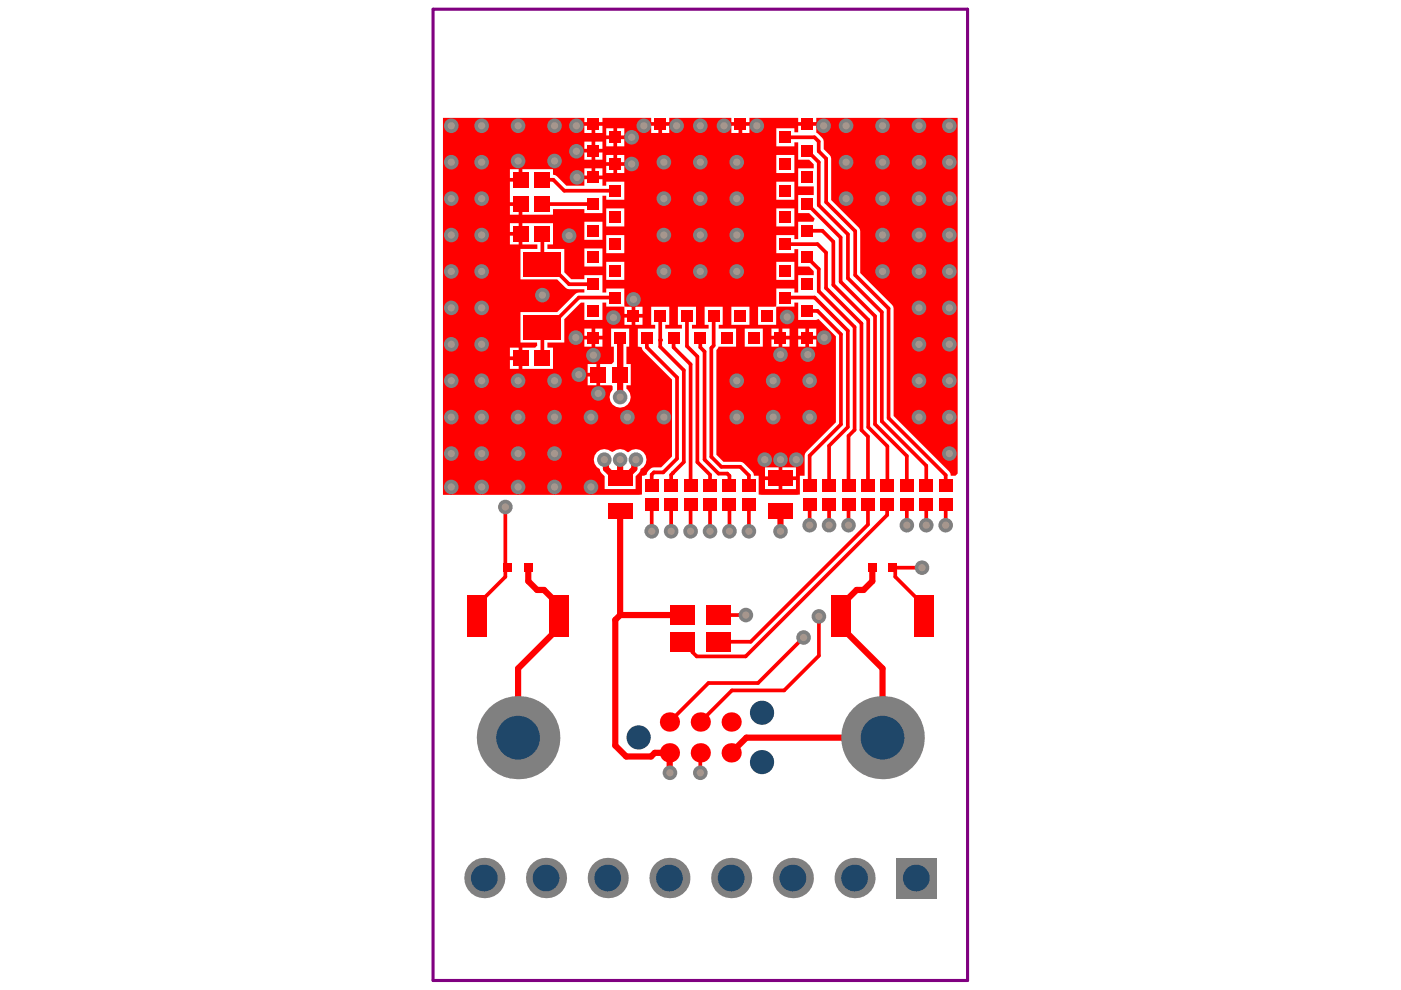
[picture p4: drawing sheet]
<svg xmlns="http://www.w3.org/2000/svg" width="297mm" height="210mm" viewBox="0 0 297 210" stroke-linecap="round" stroke-linejoin="round" font-family="sans-serif">
<path d="M93.9 25h30v.9h3.8v-.9h10.4v.9h3.8v-.9h13.2v.9h3.8v-.9h10.3v.9h3.9v-.9h29.9v75.4l-.4 .5h-1l-.3-.9-11.8-11.8-.1-23.2-7-7.1-.1-9.3-6.1-6.2v-8.8l-.3-.7-1.3-1.3v-1.6a2.84 2.84 0 0 0-1.5-1.9v-1.4h-3.9v1.3h-.8v-.8h-3.8v3.8h3.8v-.8h.8v3.7h2.4l.9 .9v.9h-3.3v3.8h3.3v1.9h-3.3v3.8h2.4l1.1 1.2-.2 .6h-3.3v3.7h-.8v-.9h-3.8v3.9h3.8v-.9h.8v3.7h2.4l.9 1v.8h-3.3v3.7h-.8v-.8h-3.8v3.8h-3.9v3.9h3.9v-3.9h3.8v-.8h.8v3.6h3.9l.4-.2 3.7 3.7v18.2l-6.5 6.7-.1 4.7h-1v4h-8.7v-4h-1.1l-.3-.9-2.1-2-4-.1-1.5-1.5v-22.2l.4-.7h3.8v-3.8h-3.7v-.8h.8v-3.9h-3.8v3.9h.8v.8h-3.5v-.8h.9v-3.9h-3.9v3.9h.9v.8h-3.6v-.8h.9v-3.9h-3.8v3.9h.8v.8h-3.7v3.8l.9 .1 .3 .8 6.1 6.1v16.3l-2.3 2.3h-1.6a1.88 1.88 0 0 0-1.5 1.5l-.5 .3h-.5v4h-.6h-41.6zM157.4 26.7v1.5h1.5v-1.5zM155.1 26.7v1.5h1.5v-1.5zM140.4 26.7v1.5h1.5v-1.5zM138.1 26.7v1.5h1.5v-1.5zM126.2 26.7v1.5h1.5v-1.5zM123.9 26.7v1.5h1.5v-1.5zM130.8 27.2v1.5h1.6v-1.5zM128.5 27.2v1.5h1.6v-1.5zM130.8 29.5v1.5h1.6v-1.5zM128.5 29.5v1.5h1.6v-1.5zM126.2 30v1.6h1.5v-1.6zM123.9 30v1.6h1.5v-1.6zM126.2 32.3v1.6h1.5v-1.6zM123.9 32.3v1.6h1.5v-1.6zM130.8 32.9v1.5h1.6v-1.5zM128.5 32.9v1.5h1.6v-1.5zM164.6 32.9v3.8h3.8v-3.8zM130.8 35.2v1.5h1.6v-1.5zM128.5 35.2v1.5h1.6v-1.5zM126.2 35.7v1.5h1.5v-1.5zM123.9 35.7v1.5h1.5v-1.5zM108.1 35.9v1.8h1.9v-1.8zM164.6 38.5v3.9h3.8v-3.9zM108.1 38.5v4.4h2.3v.4h.4v2.2h6.4v-1.2h6.7v.9h3.8v-3.7h.8v.9h3.9v-3.9h-3.9v.9h-.8v-1.4h-3.8v1.4h-3.8l-2-2-.9-.3v-1.2h-6.4v2.2h-.4v.4zM108.1 43.7v1.8h1.9v-1.8zM164.6 44.2v3.8h3.8v-3.8zM128.5 44.2v3.8h3.9v-3.8zM108.1 47.3v1.9h1.9v-1.9zM123.9 47v3.8h3.8v-3.8zM108.1 50v1.8h1.9v-1.8zM128.5 49.8v3.9h3.9v-3.9zM123.9 52.7v3.8h3.8v-3.8zM128.5 55.5v3.8h3.9v-3.8zM164.6 55.5v3.8h3.8v-3.8zM134.7 65v1.6h1.5v-1.6zM110.8 47.3v4.5h3.1v1h-3.5v6.4h7.7l2.2 2 3.6 .1v.7h-1.2l-.7 .3-3.9 3.9h-7.7v6.4h3.5v.7l-.4 .4h-2.7v4.5h6.4v-4.5h-1.1v-1.1h3.5v-4.9l3.6-3.5h.7v3.6h3.8v-3.6h.8v.8h3.9v1.6h1.5v-1.6h-1.5v-3.8h-3.9v.8h-.8v-3.7h-3.8v.9h-2.8l-1.5-1.5v-4.9h-3.5v-1h1.1v-4.5zM155.1 65v3.9h3.8v-3.9zM134.7 67.3v1.6h1.5v-1.6zM132.4 67.3v1.6h1.5v-1.6zM171.5 69.7v1.5h1.6v-1.5zM169.2 69.7v1.5h1.6v-1.5zM165.9 69.7v1.5h1.5v-1.5zM126.2 69.7v1.5h1.5v-1.5zM163.6 69.7v1.5h1.5v-1.5zM123.9 69.7v1.5h1.5v-1.5zM171.5 72v1.5h1.6v-1.5zM169.2 72v1.5h1.6v-1.5zM165.9 72v1.5h1.5v-1.5zM163.6 72v1.5h1.5v-1.5zM157.9 69.7v3.8h3.8v-3.8zM126.2 72v1.5h1.5v-1.5zM123.9 72v1.5h1.5v-1.5zM108.1 73.7v1.9h1.9v-1.9zM129.6 69.7v3.8h.5v3.2l-.4 .5h-2.5v4.5h2.5l.2 .2v.7a2.23 2.23 0 0 0 0 3.2 2.23 2.23 0 0 0 3.2-.1 2.23 2.23 0 0 0-.3-3.3v-.7h.9v-4.5h-.9v-3.7h.6v-3.8zM108.1 76.4v1.8h1.9v-1.8zM124.6 77.2v1.8h1.9v-1.8zM124.6 79.8v1.9h1.9v-1.9zM126.5 95.9a2.22 2.22 0 0 0 .7 3.5l.3 .9 .7 .7v2.7h6.6v-2.7l.6-.7 .4-.9a2.23 2.23 0 0 0 .8-3.3 2.23 2.23 0 0 0-3.4-.2h-.1a2.41 2.41 0 0 0-3.3-.1 2.55 2.55 0 0 0-3.3 .1zM165.9 99.1v1.9h2.9v-1.9zM162.2 99.1v1.9h2.9v-1.9zM165.9 101.8v1.9h2.9v-1.9zM162.2 101.8v1.9h2.9v-1.9z" fill="#f00"/>
<path d="M131.5 130.4l-1 1v26.7l2.3 2.3" fill="none" stroke="#f00" stroke-width="1.3"/>
<path d="M152.3 130.4h5.8" fill="none" stroke="#f00" stroke-width=".79"/>
<circle cx="158.1" cy="130.4" r=".39" fill="#f00"/>
<path d="M184 111.2l-24.8 24.9h-6.9M144.6 136.1h.5l1.7 1.6v.6l.9 .9h10.4M160.7 144.8h-10.5l-8.3 8.3M166.3 146.4h-11.1l-6.7 6.7" fill="none" stroke="#f00" stroke-width=".79"/>
<circle cx="144.6" cy="130.4" r=".66" fill="#f00"/>
<path d="M131.5 108.4v22h13.1" fill="none" stroke="#f00" stroke-width="1.3"/>
<path d="M107.1 107.5v12.3" fill="none" stroke="#f00" stroke-width=".79"/>
<circle cx="195.5" cy="120.4" r=".39" fill="#f00"/>
<path d="M171.7 107v4.4M175.8 107v4.4M179.9 107v4.4M192.3 107v4.4M196.4 107v4.4M200.5 107h.1M200.5 107v4.4M189.3 120.4h6.2" fill="none" stroke="#f00" stroke-width=".79"/>
<path d="M131.5 71.6v12.6" fill="none" stroke="#f00" stroke-width="1.3"/>
<circle cx="131.5" cy="84.2" r=".66" fill="#f00"/>
<path d="M128.1 97.5l.4 .3v1.6l2 2h2l2-2v-1.6l.3-.3M131.5 97.5v3.9" fill="none" stroke="#f00" stroke-width="1.3"/>
<path d="M150.5 107v5.6" fill="none" stroke="#f00" stroke-width=".79"/>
<circle cx="150.5" cy="112.6" r=".39" fill="#f00"/>
<path d="M165.5 108.4v4.2M112 120.4v2.8l1.9 1.9h1.4l3.3 3.2v4.7l-8.8 8.7v14.7M185 120.3l-.1 2.9-1.8 1.9h-1.5l-3.2 3.2v4.7l8.7 8.7v14.7h-28.9l-3.2 3.2M141.9 159.6l.1 4.2" fill="none" stroke="#f00" stroke-width="1.3"/>
<path d="M154.7 107v5.6M158.8 107v5.6M179.9 107h.1M184 107v4.2M188.1 107v2.2l-30 30M170.4 135.2l-9.7 9.6M173.6 130.7v8.3l-7.3 7.4M189.3 120.4h.1M148.5 159.6v4.2" fill="none" stroke="#f00" stroke-width=".79"/>
<circle cx="154.7" cy="112.6" r=".39" fill="#f00"/>
<path d="M138.2 107v5.6M142.3 107v5.6M146.4 107v5.6" fill="none" stroke="#f00" stroke-width=".79"/>
<circle cx="142.3" cy="107" r=".39" fill="#f00"/>
<path d="M171.1 54.6l2.5 2.4v4.8l7.6 7.5v21.8l-1.3 1.3v10.5M171.1 43.3l7.1 7v9.4l7.3 7.3v22.9l6.8 6.8v6.2M173.3 51.8l1.8 1.8v7.5l7.5 7.5v22.6l1.4 1.4v10.3M173.6 43.5l6.2 6.2v9.3l7.2 7.2v23.1l9.4 9.4v4.2M174.4 48.9l2.3 2.3v9.2l7.4 7.4v22.8l4 4v8.3M175.2 42.9l6.1 6.1v9.3l7.1 7.1v23.2l12.1 12.1v2.2M140 73.5l5 5v19.5l-2.7 2.7v2.2M140 67v5.1M172.7 63.1l7.1 7v20.5l-4 3.9v8.4M173.3 65.9l5 5v19.1l-6.6 6.6v6.3M143.5 80v17.2l-2.9 3h-2l-.4 .4v2.3M142.7 100.3h.1" fill="none" stroke="#f00" stroke-width=".79"/>
<circle cx="140" cy="72.1" r=".39" fill="#f00"/>
<path d="M137.1 71.6v2l6.4 6.4M140 72.1v1.4M142.8 71.6v2l3.6 3.6v25.7M145.6 67v6.4l2.3 2.2v22.4l2.6 2.7M148.5 71.6v2l.9 .9v23l2.9 2.9M151.3 73.3l-.5 .5v23.1l2.1 2.1" fill="none" stroke="#f00" stroke-width=".79"/>
<circle cx="148.5" cy="71.6" r=".39" fill="#f00"/>
<g fill="none" stroke="#f00" stroke-width=".79">
<path d="M115 38.1h2.3l2.3 2.3h10.9M166.5 29.1h6.2l.9 .9v2.1l1.6 1.5v9.3M171.1 31.9l2.5 2.5v9.1M115 43.3h10.8M166.5 51.8h6.8M171.1 48.9h3.3M151.3 67v6.3M166.5 63.1h6.2M171.1 65.9h2.2M152.9 99h4.1l1.8 1.8v2.1M107.1 119.8l.6 .6M150.5 100.7v2.2"/>
<path d="M152.3 100.4h1.9l.5 .5v2M189.3 120.4h.1M189.8 120.9v1.4l4.4 4.4v2.3l1.7 1.7"/>
</g>
<circle cx="115" cy="43.3" r=".39" fill="#f00"/>
<path d="M116.4 56l4.3 4.3h5.1M122.7 63.1l-6.3 6.3" fill="none" stroke="#f00" stroke-width=".79"/>
<circle cx="130.5" cy="63.1" r=".39" fill="#f00"/>
<path d="M115 49.6v6.4M122.7 63.1h7.8M107.7 120.4l-.6 .5v1.4l-6 6v2.4M189.3 120.4l.5 .5" fill="none" stroke="#f00" stroke-width=".79"/>
<path d="M141.9 159.6h-3.1l-.8 .8h-5.2" fill="none" stroke="#f00" stroke-width="1.3"/>
<circle cx="115" cy="49.6" r=".39" fill="#f00"/>
<path d="M115 56h1.4M115 69.4v6.6" fill="none" stroke="#f00" stroke-width=".79"/>
<circle cx="115" cy="76" r=".39" fill="#f00"/>
<path d="M115 69.4h1.4" fill="none" stroke="#f00" stroke-width=".79"/>
<circle cx="158.1" cy="130.4" r="1.55" fill="#808080"/>
<circle cx="158.1" cy="130.4" r=".77" fill="#a6968d"/>
<circle cx="107.1" cy="107.5" r="1.55" fill="#808080"/>
<circle cx="107.1" cy="107.5" r=".77" fill="#a6968d"/>
<circle cx="195.5" cy="120.4" r="1.55" fill="#808080"/>
<circle cx="195.5" cy="120.4" r=".77" fill="#a6968d"/>
<circle cx="171.7" cy="111.4" r="1.55" fill="#808080"/>
<circle cx="171.7" cy="111.4" r=".77" fill="#a6968d"/>
<circle cx="200.5" cy="111.4" r="1.55" fill="#808080"/>
<circle cx="200.5" cy="111.4" r=".77" fill="#a6968d"/>
<circle cx="196.4" cy="111.4" r="1.55" fill="#808080"/>
<circle cx="196.4" cy="111.4" r=".77" fill="#a6968d"/>
<circle cx="192.3" cy="111.4" r="1.55" fill="#808080"/>
<circle cx="192.3" cy="111.4" r=".77" fill="#a6968d"/>
<circle cx="175.8" cy="111.4" r="1.55" fill="#808080"/>
<circle cx="175.8" cy="111.4" r=".77" fill="#a6968d"/>
<circle cx="179.9" cy="111.4" r="1.55" fill="#808080"/>
<circle cx="179.9" cy="111.4" r=".77" fill="#a6968d"/>
<circle cx="126.8" cy="83.4" r="1.55" fill="#808080"/>
<circle cx="126.8" cy="83.4" r=".77" fill="#a6968d"/>
<circle cx="122.7" cy="79.4" r="1.55" fill="#808080"/>
<circle cx="122.7" cy="79.4" r=".77" fill="#a6968d"/>
<circle cx="131.5" cy="84.2" r="1.55" fill="#808080"/>
<circle cx="131.5" cy="84.2" r=".77" fill="#a6968d"/>
<circle cx="125.8" cy="75.3" r="1.55" fill="#808080"/>
<circle cx="125.8" cy="75.3" r=".77" fill="#a6968d"/>
<circle cx="117.6" cy="34.1" r="1.55" fill="#808080"/>
<circle cx="117.6" cy="34.1" r=".77" fill="#a6968d"/>
<circle cx="109.8" cy="34.1" r="1.55" fill="#808080"/>
<circle cx="109.8" cy="34.1" r=".77" fill="#a6968d"/>
<circle cx="134.3" cy="63.5" r="1.55" fill="#808080"/>
<circle cx="134.3" cy="63.5" r=".77" fill="#a6968d"/>
<circle cx="201.3" cy="96.2" r="1.55" fill="#808080"/>
<circle cx="201.3" cy="96.2" r=".77" fill="#a6968d"/>
<circle cx="201.3" cy="88.4" r="1.55" fill="#808080"/>
<circle cx="201.3" cy="88.4" r=".77" fill="#a6968d"/>
<circle cx="201.3" cy="80.7" r="1.55" fill="#808080"/>
<circle cx="201.3" cy="80.7" r=".77" fill="#a6968d"/>
<circle cx="201.3" cy="73" r="1.55" fill="#808080"/>
<circle cx="201.3" cy="73" r=".77" fill="#a6968d"/>
<circle cx="201.3" cy="65.3" r="1.55" fill="#808080"/>
<circle cx="201.3" cy="65.3" r=".77" fill="#a6968d"/>
<circle cx="201.3" cy="57.6" r="1.55" fill="#808080"/>
<circle cx="201.3" cy="57.6" r=".77" fill="#a6968d"/>
<circle cx="201.3" cy="49.8" r="1.55" fill="#808080"/>
<circle cx="201.3" cy="49.8" r=".77" fill="#a6968d"/>
<circle cx="201.3" cy="42.1" r="1.55" fill="#808080"/>
<circle cx="201.3" cy="42.1" r=".77" fill="#a6968d"/>
<circle cx="201.3" cy="34.4" r="1.55" fill="#808080"/>
<circle cx="201.3" cy="34.4" r=".77" fill="#a6968d"/>
<circle cx="201.3" cy="26.7" r="1.55" fill="#808080"/>
<circle cx="201.3" cy="26.7" r=".77" fill="#a6968d"/>
<circle cx="120.7" cy="50" r="1.55" fill="#808080"/>
<circle cx="120.7" cy="50" r=".77" fill="#a6968d"/>
<circle cx="115" cy="62.6" r="1.55" fill="#808080"/>
<circle cx="115" cy="62.6" r=".77" fill="#a6968d"/>
<circle cx="117.6" cy="96.2" r="1.55" fill="#808080"/>
<circle cx="117.6" cy="96.2" r=".77" fill="#a6968d"/>
<circle cx="109.8" cy="96.2" r="1.55" fill="#808080"/>
<circle cx="109.8" cy="96.2" r=".77" fill="#a6968d"/>
<circle cx="102.1" cy="96.2" r="1.55" fill="#808080"/>
<circle cx="102.1" cy="96.2" r=".77" fill="#a6968d"/>
<circle cx="125.3" cy="103.2" r="1.55" fill="#808080"/>
<circle cx="125.3" cy="103.2" r=".77" fill="#a6968d"/>
<circle cx="117.6" cy="103.2" r="1.55" fill="#808080"/>
<circle cx="117.6" cy="103.2" r=".77" fill="#a6968d"/>
<circle cx="109.8" cy="103.2" r="1.55" fill="#808080"/>
<circle cx="109.8" cy="103.2" r=".77" fill="#a6968d"/>
<circle cx="102.1" cy="103.2" r="1.55" fill="#808080"/>
<circle cx="102.1" cy="103.2" r=".77" fill="#a6968d"/>
<circle cx="95.7" cy="103.2" r="1.55" fill="#808080"/>
<circle cx="95.7" cy="103.2" r=".77" fill="#a6968d"/>
<circle cx="95.7" cy="96.2" r="1.55" fill="#808080"/>
<circle cx="95.7" cy="96.2" r=".77" fill="#a6968d"/>
<circle cx="95.7" cy="88.4" r="1.55" fill="#808080"/>
<circle cx="95.7" cy="88.4" r=".77" fill="#a6968d"/>
<circle cx="95.7" cy="80.7" r="1.55" fill="#808080"/>
<circle cx="95.7" cy="80.7" r=".77" fill="#a6968d"/>
<circle cx="95.7" cy="73" r="1.55" fill="#808080"/>
<circle cx="95.7" cy="73" r=".77" fill="#a6968d"/>
<circle cx="95.7" cy="65.3" r="1.55" fill="#808080"/>
<circle cx="95.7" cy="65.3" r=".77" fill="#a6968d"/>
<circle cx="95.7" cy="57.6" r="1.55" fill="#808080"/>
<circle cx="95.7" cy="57.6" r=".77" fill="#a6968d"/>
<circle cx="95.7" cy="42.1" r="1.55" fill="#808080"/>
<circle cx="95.7" cy="42.1" r=".77" fill="#a6968d"/>
<circle cx="95.7" cy="49.8" r="1.55" fill="#808080"/>
<circle cx="95.7" cy="49.8" r=".77" fill="#a6968d"/>
<circle cx="95.7" cy="34.4" r="1.55" fill="#808080"/>
<circle cx="95.7" cy="34.4" r=".77" fill="#a6968d"/>
<circle cx="95.7" cy="26.7" r="1.55" fill="#808080"/>
<circle cx="95.7" cy="26.7" r=".77" fill="#a6968d"/>
<circle cx="194.8" cy="26.7" r="1.55" fill="#808080"/>
<circle cx="194.8" cy="26.7" r=".77" fill="#a6968d"/>
<circle cx="194.8" cy="34.4" r="1.55" fill="#808080"/>
<circle cx="194.8" cy="34.4" r=".77" fill="#a6968d"/>
<circle cx="194.8" cy="42.1" r="1.55" fill="#808080"/>
<circle cx="194.8" cy="42.1" r=".77" fill="#a6968d"/>
<circle cx="194.8" cy="49.8" r="1.55" fill="#808080"/>
<circle cx="194.8" cy="49.8" r=".77" fill="#a6968d"/>
<circle cx="194.8" cy="57.6" r="1.55" fill="#808080"/>
<circle cx="194.8" cy="57.6" r=".77" fill="#a6968d"/>
<circle cx="194.8" cy="65.3" r="1.55" fill="#808080"/>
<circle cx="194.8" cy="65.3" r=".77" fill="#a6968d"/>
<circle cx="194.8" cy="73" r="1.55" fill="#808080"/>
<circle cx="194.8" cy="73" r=".77" fill="#a6968d"/>
<circle cx="194.8" cy="80.7" r="1.55" fill="#808080"/>
<circle cx="194.8" cy="80.7" r=".77" fill="#a6968d"/>
<circle cx="194.8" cy="88.4" r="1.55" fill="#808080"/>
<circle cx="194.8" cy="88.4" r=".77" fill="#a6968d"/>
<circle cx="187.1" cy="26.7" r="1.55" fill="#808080"/>
<circle cx="187.1" cy="26.7" r=".77" fill="#a6968d"/>
<circle cx="187.1" cy="34.4" r="1.55" fill="#808080"/>
<circle cx="187.1" cy="34.4" r=".77" fill="#a6968d"/>
<circle cx="187.1" cy="42.1" r="1.55" fill="#808080"/>
<circle cx="187.1" cy="42.1" r=".77" fill="#a6968d"/>
<circle cx="187.1" cy="49.8" r="1.55" fill="#808080"/>
<circle cx="187.1" cy="49.8" r=".77" fill="#a6968d"/>
<circle cx="187.1" cy="57.6" r="1.55" fill="#808080"/>
<circle cx="187.1" cy="57.6" r=".77" fill="#a6968d"/>
<circle cx="179.4" cy="26.7" r="1.55" fill="#808080"/>
<circle cx="179.4" cy="26.7" r=".77" fill="#a6968d"/>
<circle cx="179.4" cy="34.4" r="1.55" fill="#808080"/>
<circle cx="179.4" cy="34.4" r=".77" fill="#a6968d"/>
<circle cx="179.4" cy="42.1" r="1.55" fill="#808080"/>
<circle cx="179.4" cy="42.1" r=".77" fill="#a6968d"/>
<circle cx="171.7" cy="80.7" r="1.55" fill="#808080"/>
<circle cx="171.7" cy="80.7" r=".77" fill="#a6968d"/>
<circle cx="171.7" cy="88.4" r="1.55" fill="#808080"/>
<circle cx="171.7" cy="88.4" r=".77" fill="#a6968d"/>
<circle cx="163.9" cy="80.7" r="1.55" fill="#808080"/>
<circle cx="163.9" cy="80.7" r=".77" fill="#a6968d"/>
<circle cx="163.9" cy="88.4" r="1.55" fill="#808080"/>
<circle cx="163.9" cy="88.4" r=".77" fill="#a6968d"/>
<circle cx="156.2" cy="34.4" r="1.55" fill="#808080"/>
<circle cx="156.2" cy="34.4" r=".77" fill="#a6968d"/>
<circle cx="156.2" cy="42.1" r="1.55" fill="#808080"/>
<circle cx="156.2" cy="42.1" r=".77" fill="#a6968d"/>
<circle cx="156.2" cy="49.8" r="1.55" fill="#808080"/>
<circle cx="156.2" cy="49.8" r=".77" fill="#a6968d"/>
<circle cx="156.2" cy="57.6" r="1.55" fill="#808080"/>
<circle cx="156.2" cy="57.6" r=".77" fill="#a6968d"/>
<circle cx="156.2" cy="80.7" r="1.55" fill="#808080"/>
<circle cx="156.2" cy="80.7" r=".77" fill="#a6968d"/>
<circle cx="156.2" cy="88.4" r="1.55" fill="#808080"/>
<circle cx="156.2" cy="88.4" r=".77" fill="#a6968d"/>
<circle cx="148.5" cy="26.7" r="1.55" fill="#808080"/>
<circle cx="148.5" cy="26.7" r=".77" fill="#a6968d"/>
<circle cx="148.5" cy="34.4" r="1.55" fill="#808080"/>
<circle cx="148.5" cy="34.4" r=".77" fill="#a6968d"/>
<circle cx="148.5" cy="42.1" r="1.55" fill="#808080"/>
<circle cx="148.5" cy="42.1" r=".77" fill="#a6968d"/>
<circle cx="148.5" cy="49.8" r="1.55" fill="#808080"/>
<circle cx="148.5" cy="49.8" r=".77" fill="#a6968d"/>
<circle cx="148.5" cy="57.6" r="1.55" fill="#808080"/>
<circle cx="148.5" cy="57.6" r=".77" fill="#a6968d"/>
<circle cx="140.8" cy="34.4" r="1.55" fill="#808080"/>
<circle cx="140.8" cy="34.4" r=".77" fill="#a6968d"/>
<circle cx="140.8" cy="42.1" r="1.55" fill="#808080"/>
<circle cx="140.8" cy="42.1" r=".77" fill="#a6968d"/>
<circle cx="140.8" cy="49.8" r="1.55" fill="#808080"/>
<circle cx="140.8" cy="49.8" r=".77" fill="#a6968d"/>
<circle cx="140.8" cy="57.6" r="1.55" fill="#808080"/>
<circle cx="140.8" cy="57.6" r=".77" fill="#a6968d"/>
<circle cx="140.8" cy="88.4" r="1.55" fill="#808080"/>
<circle cx="140.8" cy="88.4" r=".77" fill="#a6968d"/>
<circle cx="133" cy="88.4" r="1.55" fill="#808080"/>
<circle cx="133" cy="88.4" r=".77" fill="#a6968d"/>
<circle cx="125.3" cy="88.4" r="1.55" fill="#808080"/>
<circle cx="125.3" cy="88.4" r=".77" fill="#a6968d"/>
<circle cx="117.6" cy="26.7" r="1.55" fill="#808080"/>
<circle cx="117.6" cy="26.7" r=".77" fill="#a6968d"/>
<circle cx="117.6" cy="80.7" r="1.55" fill="#808080"/>
<circle cx="117.6" cy="80.7" r=".77" fill="#a6968d"/>
<circle cx="117.6" cy="88.4" r="1.55" fill="#808080"/>
<circle cx="117.6" cy="88.4" r=".77" fill="#a6968d"/>
<circle cx="109.8" cy="26.7" r="1.55" fill="#808080"/>
<circle cx="109.8" cy="26.7" r=".77" fill="#a6968d"/>
<circle cx="109.8" cy="80.7" r="1.55" fill="#808080"/>
<circle cx="109.8" cy="80.7" r=".77" fill="#a6968d"/>
<circle cx="109.8" cy="88.4" r="1.55" fill="#808080"/>
<circle cx="109.8" cy="88.4" r=".77" fill="#a6968d"/>
<circle cx="102.1" cy="26.7" r="1.55" fill="#808080"/>
<circle cx="102.1" cy="26.7" r=".77" fill="#a6968d"/>
<circle cx="102.1" cy="34.4" r="1.55" fill="#808080"/>
<circle cx="102.1" cy="34.4" r=".77" fill="#a6968d"/>
<circle cx="102.1" cy="42.1" r="1.55" fill="#808080"/>
<circle cx="102.1" cy="42.1" r=".77" fill="#a6968d"/>
<circle cx="102.1" cy="49.8" r="1.55" fill="#808080"/>
<circle cx="102.1" cy="49.8" r=".77" fill="#a6968d"/>
<circle cx="102.1" cy="57.6" r="1.55" fill="#808080"/>
<circle cx="102.1" cy="57.6" r=".77" fill="#a6968d"/>
<circle cx="102.1" cy="65.3" r="1.55" fill="#808080"/>
<circle cx="102.1" cy="65.3" r=".77" fill="#a6968d"/>
<circle cx="102.1" cy="73" r="1.55" fill="#808080"/>
<circle cx="102.1" cy="73" r=".77" fill="#a6968d"/>
<circle cx="102.1" cy="80.7" r="1.55" fill="#808080"/>
<circle cx="102.1" cy="80.7" r=".77" fill="#a6968d"/>
<circle cx="102.1" cy="88.4" r="1.55" fill="#808080"/>
<circle cx="102.1" cy="88.4" r=".77" fill="#a6968d"/>
<circle cx="134.8" cy="97.5" r="1.55" fill="#808080"/>
<circle cx="134.8" cy="97.5" r=".77" fill="#a6968d"/>
<circle cx="128.1" cy="97.5" r="1.55" fill="#808080"/>
<circle cx="128.1" cy="97.5" r=".77" fill="#a6968d"/>
<circle cx="131.5" cy="97.5" r="1.55" fill="#808080"/>
<circle cx="131.5" cy="97.5" r=".77" fill="#a6968d"/>
<circle cx="158.8" cy="112.6" r="1.55" fill="#808080"/>
<circle cx="158.8" cy="112.6" r=".77" fill="#a6968d"/>
<circle cx="150.5" cy="112.6" r="1.55" fill="#808080"/>
<circle cx="150.5" cy="112.6" r=".77" fill="#a6968d"/>
<circle cx="142" cy="163.8" r="1.55" fill="#808080"/>
<circle cx="142" cy="163.8" r=".77" fill="#a6968d"/>
<circle cx="148.5" cy="163.8" r="1.55" fill="#808080"/>
<circle cx="148.5" cy="163.8" r=".77" fill="#a6968d"/>
<circle cx="165.5" cy="112.6" r="1.55" fill="#808080"/>
<circle cx="165.5" cy="112.6" r=".77" fill="#a6968d"/>
<circle cx="170.4" cy="135.2" r="1.55" fill="#808080"/>
<circle cx="170.4" cy="135.2" r=".77" fill="#a6968d"/>
<circle cx="173.6" cy="130.7" r="1.55" fill="#808080"/>
<circle cx="173.6" cy="130.7" r=".77" fill="#a6968d"/>
<circle cx="154.7" cy="112.6" r="1.55" fill="#808080"/>
<circle cx="154.7" cy="112.6" r=".77" fill="#a6968d"/>
<circle cx="146.4" cy="112.6" r="1.55" fill="#808080"/>
<circle cx="146.4" cy="112.6" r=".77" fill="#a6968d"/>
<circle cx="138.2" cy="112.6" r="1.55" fill="#808080"/>
<circle cx="138.2" cy="112.6" r=".77" fill="#a6968d"/>
<circle cx="142.3" cy="112.6" r="1.55" fill="#808080"/>
<circle cx="142.3" cy="112.6" r=".77" fill="#a6968d"/>
<circle cx="168.8" cy="97.5" r="1.55" fill="#808080"/>
<circle cx="168.8" cy="97.5" r=".77" fill="#a6968d"/>
<circle cx="162.1" cy="97.5" r="1.55" fill="#808080"/>
<circle cx="162.1" cy="97.5" r=".77" fill="#a6968d"/>
<circle cx="165.5" cy="97.5" r="1.55" fill="#808080"/>
<circle cx="165.5" cy="97.5" r=".77" fill="#a6968d"/>
<circle cx="174.7" cy="71.6" r="1.55" fill="#808080"/>
<circle cx="174.8" cy="71.6" r=".77" fill="#a6968d"/>
<circle cx="171.3" cy="75.2" r="1.55" fill="#808080"/>
<circle cx="171.3" cy="75.2" r=".77" fill="#a6968d"/>
<circle cx="165.5" cy="75.2" r="1.55" fill="#808080"/>
<circle cx="165.5" cy="75.2" r=".77" fill="#a6968d"/>
<circle cx="122.1" cy="71.6" r="1.55" fill="#808080"/>
<circle cx="122.1" cy="71.6" r=".77" fill="#a6968d"/>
<circle cx="166.9" cy="67.2" r="1.55" fill="#808080"/>
<circle cx="166.9" cy="67.2" r=".77" fill="#a6968d"/>
<circle cx="130.1" cy="67.3" r="1.55" fill="#808080"/>
<circle cx="130.1" cy="67.3" r=".77" fill="#a6968d"/>
<circle cx="122.3" cy="37.6" r="1.55" fill="#808080"/>
<circle cx="122.3" cy="37.6" r=".77" fill="#a6968d"/>
<circle cx="160.5" cy="26.7" r="1.55" fill="#808080"/>
<circle cx="160.5" cy="26.7" r=".77" fill="#a6968d"/>
<circle cx="153.5" cy="26.7" r="1.55" fill="#808080"/>
<circle cx="153.5" cy="26.7" r=".77" fill="#a6968d"/>
<circle cx="143.5" cy="26.7" r="1.55" fill="#808080"/>
<circle cx="143.5" cy="26.7" r=".77" fill="#a6968d"/>
<circle cx="136.5" cy="26.7" r="1.55" fill="#808080"/>
<circle cx="136.5" cy="26.7" r=".77" fill="#a6968d"/>
<circle cx="174.6" cy="26.7" r="1.55" fill="#808080"/>
<circle cx="174.6" cy="26.7" r=".77" fill="#a6968d"/>
<circle cx="133.9" cy="34.8" r="1.55" fill="#808080"/>
<circle cx="133.9" cy="34.8" r=".77" fill="#a6968d"/>
<circle cx="133.9" cy="29.1" r="1.55" fill="#808080"/>
<circle cx="133.9" cy="29.1" r=".77" fill="#a6968d"/>
<circle cx="122.2" cy="32.1" r="1.55" fill="#808080"/>
<circle cx="122.2" cy="32.1" r=".77" fill="#a6968d"/>
<circle cx="122.2" cy="26.7" r="1.55" fill="#808080"/>
<circle cx="122.2" cy="26.7" r=".77" fill="#a6968d"/>
<circle cx="128.9" cy="186.2" r="4.3" fill="#808080"/>
<circle cx="128.9" cy="186.2" r="2.83" fill="#1f4769"/>
<circle cx="115.8" cy="186.2" r="4.3" fill="#808080"/>
<circle cx="115.8" cy="186.2" r="2.83" fill="#1f4769"/>
<circle cx="109.8" cy="156.4" r="8.8" fill="#808080"/>
<circle cx="109.8" cy="156.4" r="4.6" fill="#1f4769"/>
<circle cx="102.7" cy="186.2" r="4.3" fill="#808080"/>
<circle cx="102.7" cy="186.2" r="2.83" fill="#1f4769"/>
<circle cx="141.9" cy="186.2" r="4.3" fill="#808080"/>
<circle cx="141.9" cy="186.2" r="2.83" fill="#1f4769"/>
<circle cx="168.1" cy="186.2" r="4.3" fill="#808080"/>
<circle cx="168.1" cy="186.2" r="2.83" fill="#1f4769"/>
<circle cx="161.6" cy="151.1" r="2.33" fill="#808080"/>
<circle cx="161.6" cy="151.1" r="2.56" fill="#1f4769"/>
<circle cx="155" cy="186.2" r="4.3" fill="#808080"/>
<circle cx="155" cy="186.2" r="2.83" fill="#1f4769"/>
<circle cx="181.2" cy="186.2" r="4.3" fill="#808080"/>
<circle cx="181.2" cy="186.2" r="2.83" fill="#1f4769"/>
<circle cx="161.6" cy="161.6" r="2.33" fill="#808080"/>
<circle cx="161.6" cy="161.6" r="2.56" fill="#1f4769"/>
<circle cx="135.4" cy="156.4" r="2.33" fill="#808080"/>
<circle cx="135.4" cy="156.4" r="2.56" fill="#1f4769"/>
<circle cx="187.1" cy="156.4" r="8.8" fill="#808080"/>
<circle cx="187.1" cy="156.4" r="4.6" fill="#1f4769"/>
<path d="M190 181.9h8.5v8.5h-8.5z" fill-rule="evenodd" fill="#808080"/>
<circle cx="194.3" cy="186.2" r="2.83" fill="#1f4769"/>
<g fill="#f00">
<path d="M142 134h5.2v4.1h-5.2z" fill-rule="evenodd"/>
<path d="M149.8 134h5.1v4.1h-5.1z" fill-rule="evenodd"/>
<path d="M149.8 128.3h5.1v4.2h-5.1z" fill-rule="evenodd"/>
<path d="M142 128.3h5.2v4.2h-5.2z" fill-rule="evenodd"/>
<path d="M125.2 77.8h3.2v3.2h-3.2z" fill-rule="evenodd"/>
<path d="M129.9 77.8h3.2v3.2h-3.2z" fill-rule="evenodd"/>
<path d="M140.9 105.6h2.8v2.7h-2.8z" fill-rule="evenodd"/>
<path d="M140.9 101.5h2.8v2.7h-2.8z" fill-rule="evenodd"/>
<path d="M128.9 106.8h5.2v3.3h-5.2z" fill-rule="evenodd"/>
<path d="M128.9 99.7h5.2v3.3h-5.2z" fill-rule="evenodd"/>
<path d="M199.1 105.6h2.8v2.7h-2.8z" fill-rule="evenodd"/>
<path d="M199.1 101.5h2.8v2.7h-2.8z" fill-rule="evenodd"/>
<path d="M195 105.6h2.8v2.7h-2.8z" fill-rule="evenodd"/>
<path d="M195 101.5h2.8v2.7h-2.8z" fill-rule="evenodd"/>
<path d="M190.8 105.6h2.9v2.7h-2.9z" fill-rule="evenodd"/>
<path d="M190.8 101.5h2.9v2.7h-2.9z" fill-rule="evenodd"/>
<path d="M111 66.8h8v5.2h-8z" fill-rule="evenodd"/>
<path d="M111 53.4h8v5.2h-8z" fill-rule="evenodd"/>
<path d="M165.2 27.8h2.6v2.6h-2.6z" fill-rule="evenodd"/>
<path d="M165.2 33.5h2.6v2.5h-2.6z" fill-rule="evenodd"/>
<path d="M165.2 39.2h2.6v2.5h-2.6z" fill-rule="evenodd"/>
<path d="M165.2 44.8h2.6v2.6h-2.6z" fill-rule="evenodd"/>
<path d="M165.2 50.5h2.6v2.5h-2.6z" fill-rule="evenodd"/>
<path d="M165.2 56.2h2.6v2.5h-2.6z" fill-rule="evenodd"/>
<path d="M165.2 61.8h2.6v2.5h-2.6z" fill-rule="evenodd"/>
<path d="M169.9 25h2.5v2.5h-2.5z" fill-rule="evenodd"/>
<path d="M169.9 30.7h2.5v2.5h-2.5z" fill-rule="evenodd"/>
<path d="M169.9 36.3h2.5v2.6h-2.5z" fill-rule="evenodd"/>
<path d="M169.9 42h2.5v2.5h-2.5z" fill-rule="evenodd"/>
<path d="M169.9 47.7h2.5v2.5h-2.5z" fill-rule="evenodd"/>
<path d="M169.9 53.3h2.5v2.6h-2.5z" fill-rule="evenodd"/>
<path d="M169.9 59h2.5v2.5h-2.5z" fill-rule="evenodd"/>
<path d="M169.9 64.7h2.5v2.5h-2.5z" fill-rule="evenodd"/>
<path d="M161.4 65.7h2.5v2.5h-2.5z" fill-rule="evenodd"/>
<path d="M155.7 65.7h2.5v2.5h-2.5z" fill-rule="evenodd"/>
<path d="M150.1 65.7h2.5v2.5h-2.5z" fill-rule="evenodd"/>
<path d="M144.4 65.7h2.5v2.5h-2.5z" fill-rule="evenodd"/>
<path d="M138.7 65.7h2.5v2.5h-2.5z" fill-rule="evenodd"/>
<path d="M133.1 65.7h2.5v2.5h-2.5z" fill-rule="evenodd"/>
<path d="M169.9 70.3h2.5v2.5h-2.5z" fill-rule="evenodd"/>
<path d="M164.2 70.3h2.5v2.5h-2.5z" fill-rule="evenodd"/>
<path d="M158.5 70.3h2.6v2.5h-2.6z" fill-rule="evenodd"/>
<path d="M152.9 70.3h2.5v2.5h-2.5z" fill-rule="evenodd"/>
<path d="M147.2 70.3h2.5v2.5h-2.5z" fill-rule="evenodd"/>
<path d="M141.6 70.3h2.5v2.5h-2.5z" fill-rule="evenodd"/>
<path d="M135.9 70.3h2.5v2.5h-2.5z" fill-rule="evenodd"/>
<path d="M130.2 70.3h2.5v2.5h-2.5z" fill-rule="evenodd"/>
<path d="M124.6 70.3h2.5v2.5h-2.5z" fill-rule="evenodd"/>
<path d="M124.6 25h2.5v2.5h-2.5z" fill-rule="evenodd"/>
<path d="M129.2 27.8h2.5v2.6h-2.5z" fill-rule="evenodd"/>
<path d="M124.6 30.7h2.5v2.5h-2.5z" fill-rule="evenodd"/>
<path d="M124.6 36.3h2.5v2.6h-2.5z" fill-rule="evenodd"/>
<path d="M124.6 42h2.5v2.5h-2.5z" fill-rule="evenodd"/>
<path d="M124.6 47.7h2.5v2.5h-2.5z" fill-rule="evenodd"/>
<path d="M124.6 53.3h2.5v2.6h-2.5z" fill-rule="evenodd"/>
<path d="M124.6 59h2.5v2.5h-2.5z" fill-rule="evenodd"/>
<path d="M124.6 64.7h2.5v2.5h-2.5z" fill-rule="evenodd"/>
<path d="M129.2 33.5h2.5v2.5h-2.5z" fill-rule="evenodd"/>
<path d="M129.2 39.2h2.5v2.5h-2.5z" fill-rule="evenodd"/>
<path d="M129.2 44.8h2.5v2.6h-2.5z" fill-rule="evenodd"/>
<path d="M129.2 50.5h2.5v2.5h-2.5z" fill-rule="evenodd"/>
<path d="M129.2 56.2h2.5v2.5h-2.5z" fill-rule="evenodd"/>
<path d="M129.2 61.8h2.5v2.5h-2.5z" fill-rule="evenodd"/>
<path d="M155.7 25h2.5v2.5h-2.5z" fill-rule="evenodd"/>
<path d="M138.7 25h2.5v2.5h-2.5z" fill-rule="evenodd"/>
<path d="M193.8 126.3h4.1v8.7h-4.1z" fill-rule="evenodd"/>
<path d="M176.3 126.3h4.1v8.7h-4.1z" fill-rule="evenodd"/>
<path d="M99 126.3h4.1v8.7h-4.1z" fill-rule="evenodd"/>
<path d="M116.5 126.3h4.2v8.7h-4.2z" fill-rule="evenodd"/>
<path d="M153.2 101.5h2.9v2.7h-2.9z" fill-rule="evenodd"/>
<path d="M153.2 105.6h2.9v2.7h-2.9z" fill-rule="evenodd"/>
<path d="M145 101.5h2.8v2.7h-2.8z" fill-rule="evenodd"/>
<path d="M145 105.6h2.8v2.7h-2.8z" fill-rule="evenodd"/>
<path d="M136.8 101.5h2.8v2.7h-2.8z" fill-rule="evenodd"/>
<path d="M136.8 105.6h2.8v2.7h-2.8z" fill-rule="evenodd"/>
<path d="M157.4 101.5h2.8v2.7h-2.8z" fill-rule="evenodd"/>
<path d="M157.4 105.6h2.8v2.7h-2.8z" fill-rule="evenodd"/>
<path d="M149.1 101.5h2.9v2.7h-2.9z" fill-rule="evenodd"/>
<path d="M149.1 105.6h2.9v2.7h-2.9z" fill-rule="evenodd"/>
<path d="M170.2 105.6h2.9v2.7h-2.9z" fill-rule="evenodd"/>
<path d="M170.2 101.5h2.9v2.7h-2.9z" fill-rule="evenodd"/>
<path d="M174.4 105.6h2.8v2.7h-2.8z" fill-rule="evenodd"/>
<path d="M174.4 101.5h2.8v2.7h-2.8z" fill-rule="evenodd"/>
<path d="M178.5 105.6h2.8v2.7h-2.8z" fill-rule="evenodd"/>
<path d="M178.5 101.5h2.8v2.7h-2.8z" fill-rule="evenodd"/>
<path d="M182.6 105.6h2.8v2.7h-2.8z" fill-rule="evenodd"/>
<path d="M182.6 101.5h2.8v2.7h-2.8z" fill-rule="evenodd"/>
<path d="M186.7 105.6h2.9v2.7h-2.9z" fill-rule="evenodd"/>
<path d="M186.7 101.5h2.9v2.7h-2.9z" fill-rule="evenodd"/>
<path d="M162.9 106.8h5.2v3.3h-5.2z" fill-rule="evenodd"/>
<path d="M162.9 99.7h5.2v3.3h-5.2z" fill-rule="evenodd"/>
<path d="M184 119.5h1.9v1.8h-1.9z" fill-rule="evenodd"/>
<path d="M188.3 119.5h1.9v1.8h-1.9z" fill-rule="evenodd"/>
<path d="M111.1 119.5h1.8v1.8h-1.8z" fill-rule="evenodd"/>
<path d="M106.8 119.5h1.8v1.8h-1.8z" fill-rule="evenodd"/>
<path d="M108.8 41.7h3.2v3.2h-3.2z" fill-rule="evenodd"/>
<path d="M113.4 41.7h3.2v3.2h-3.2z" fill-rule="evenodd"/>
<path d="M108.8 36.5h3.2v3.2h-3.2z" fill-rule="evenodd"/>
<path d="M113.4 36.5h3.2v3.2h-3.2z" fill-rule="evenodd"/>
<path d="M108.8 74.4h3.2v3.2h-3.2z" fill-rule="evenodd"/>
<path d="M113.4 74.4h3.2v3.2h-3.2z" fill-rule="evenodd"/>
<path d="M108.8 48h3.2v3.2h-3.2z" fill-rule="evenodd"/>
<path d="M113.4 48h3.2v3.2h-3.2z" fill-rule="evenodd"/>
</g>
<g fill="#f00">
<circle cx="155" cy="153.1" r="2.04"/>
<circle cx="155" cy="159.6" r="2.04"/>
<circle cx="148.5" cy="153.1" r="2.04"/>
<circle cx="148.5" cy="159.6" r="2.04"/>
<circle cx="141.9" cy="153.1" r="2.04"/>
<circle cx="141.9" cy="159.6" r="2.04"/>
</g>
<path d="M91.8 2h113.3v205.9h-113.3z" fill="none" stroke="#800080" stroke-width=".66"/>
</svg>
